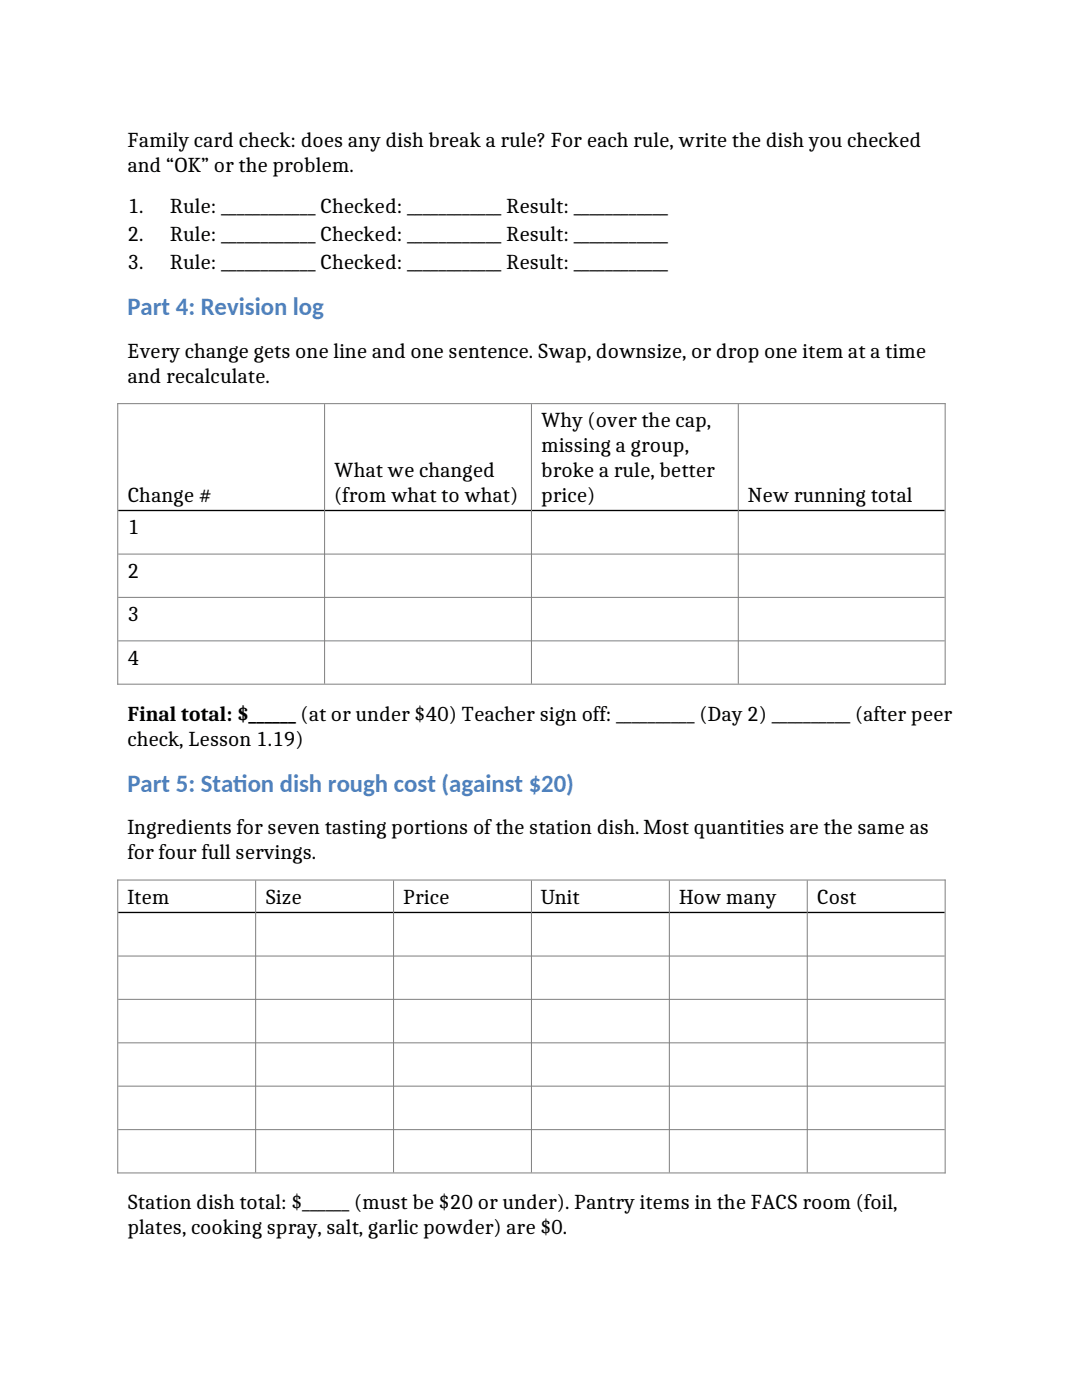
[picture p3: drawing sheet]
<svg xmlns="http://www.w3.org/2000/svg" width="216mm" height="279mm" viewBox="0 0 216 279" stroke-linecap="round" stroke-linejoin="round" font-family="sans-serif">
<defs><g id="words">
<g font-size="4.9" fill="#4f81bd">
<text x="25.4" y="63">Part 4: Revision log</text>
<text x="25.4" y="158">Part 5: Stat</text>
<text x="46.5" y="158">ion dish rough cost (against $20)</text>
</g>
<g font-size="4.2">
<text x="25.4" y="29.4">Family card check: does any dish break a rule? For each rule, write the dish you checked</text>
<text x="25.4" y="34.4">and “OK” or the problem.</text>
<text x="25.4" y="42.5">1.</text>
<text x="33.9" y="42.5">Rule: ____________ Checked: ____________ Result: ____________</text>
<text x="25.4" y="48.1">2.</text>
<text x="25.4" y="53.7">3.</text>
<text x="33.9" y="48.1">Rule: ____________ Checked: ____________ Result: ____________</text>
<text x="33.9" y="53.7">Rule: ____________ Checked: ____________ Result: ____________</text>
<text x="25.4" y="71.4">Every change gets one line and one sentence. Swap, downsize, or drop one item at a time</text>
<text x="25.4" y="76.3">and recalculate.</text>
<text x="108" y="85.3">Why (over the cap,</text>
<text x="66.7" y="95.2">What we changed</text>
<text x="108" y="90.2">missing a group,</text>
<text x="108" y="95.2">broke a rule, better</text>
<text x="25.4" y="100.2">Change #</text>
<text x="66.7" y="100.2">(from what to what)</text>
<text x="108" y="100.2">price)</text>
<text x="149.2" y="100.2">New running total</text>
<text x="25.4" y="106.6">1</text>
<text x="25.4" y="115.3">2</text>
<text x="25.4" y="124">3</text>
<text x="25.4" y="132.6">4</text>
<text x="25.4" y="143.8">Final total: $______ (at or under $40) Teacher sign off: __________ (Day 2) __________ (after peer</text>
<text x="25.4" y="148.8">check, Lesson 1.19)</text>
<text x="25.4" y="166.5">Ingredients for seven tasting portions of the station dish. Most quantities are the same as</text>
<text x="25.4" y="171.4">for four full servings.</text>
<text x="25.4" y="180.4">Item</text>
<text x="53" y="180.4">Size</text>
<text x="80.5" y="180.4">Price</text>
<text x="108" y="180.4">Unit</text>
<text x="135.5" y="180.4">How many</text>
<text x="163" y="180.4">Cost</text>
<text x="25.4" y="241.4">Station dish total: $______ (must be $20 or under). Pantry items in the FACS room (foil,</text>
<text x="25.4" y="246.3">plates, cooking spray, salt, garlic powder) are $0.</text>
</g>
</g></defs>
<g fill="none" stroke="#7f7f7f" stroke-width=".2">
<path d="M23.4 80.6h165.3M23.5 80.5v56.1M64.8 80.6v55.9M106 80.6v55.9M147.3 80.6v55.9M188.6 80.5v56.1M23.6 110.6h164.9M23.6 119.2h164.9M23.4 136.5h165.3M23.6 127.9h164.9M23.4 175.6h165.3M23.5 175.5v58.7"/>
<path d="M51 175.7v58.3M78.5 175.7v58.3M106 175.7v58.3M133.6 175.7v58.3M161.1 175.7v58.3M188.6 175.5v58.7M23.6 190.8h164.9M23.6 199.4h164.9M23.6 208.1h164.9M23.6 216.8h164.9M23.4 234.1h165.3M23.6 225.4h164.9"/>
</g>
<path d="M23.6 101.9h164.9M23.6 182.1h164.9" fill="none" stroke="#000" stroke-width=".26"/>
<use href="#words"/>
</svg>
